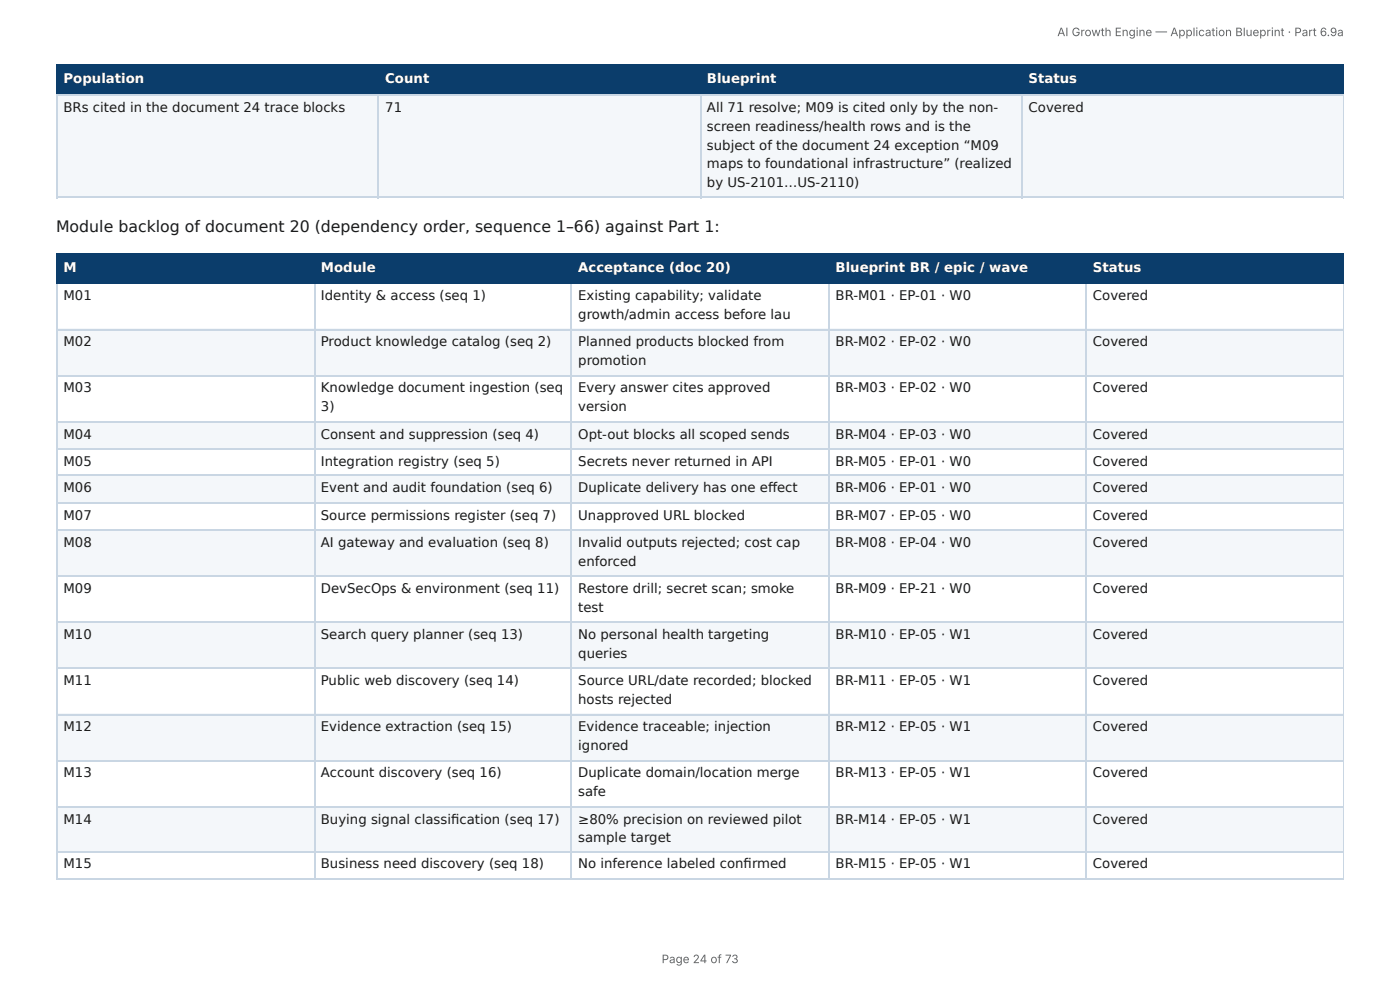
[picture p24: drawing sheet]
<svg xmlns="http://www.w3.org/2000/svg" width="297mm" height="210mm" viewBox="0 0 297 210" stroke-linecap="round" stroke-linejoin="round" font-family="sans-serif">
<defs><g id="words">
<text font-size="3.3" fill="#1a1a1a" x="11.9" y="49.2">Module backlog of document 20 (dependency order, sequence 1–66) against Part 1:</text>
<g font-size="2.8" fill="#fff">
<text x="13.5" y="17.7">Population</text>
<text x="81.8" y="17.7">Count</text>
<text x="150.2" y="17.7">Blueprint</text>
<text x="218.5" y="17.7">Status</text>
<text x="13.5" y="57.7">M</text>
<text x="68.2" y="57.7">Module</text>
<text x="122.8" y="57.7">Acceptance (doc 20)</text>
<text x="177.5" y="57.7">Blueprint BR / epic / wave</text>
<text x="232.1" y="57.7">Status</text>
</g>
<g font-size="2.8" fill="#1a1a1a">
<text x="13.5" y="23.8">BRs cited in the document 24 trace blocks</text>
<text x="81.8" y="23.8">71</text>
<text x="150.2" y="23.8">All 71 resolve; M09 is cited only by the non-</text>
<text x="218.5" y="23.8">Covered</text>
<text x="150.2" y="27.8">screen readiness/health rows and is the</text>
<text x="150.2" y="31.8">subject of the document 24 exception “M09</text>
<text x="150.2" y="35.7">maps to foundational infrastructure” (realized</text>
<text x="150.2" y="39.7">by US-2101…US-2110)</text>
<text x="13.5" y="63.8">M01</text>
<text x="68.2" y="63.8">Identity &amp; access (seq 1)</text>
<text x="122.8" y="63.8">Existing capability; validate</text>
<text x="177.5" y="63.8">BR-M01 · EP-01 · W0</text>
<text x="232.1" y="63.8">Covered</text>
<text x="122.8" y="67.7">growth/admin access before lau</text>
<text x="13.5" y="73.6">M02</text>
<text x="68.2" y="73.6">Product knowledge catalog (seq 2)</text>
<text x="122.8" y="73.6">Planned products blocked from</text>
<text x="122.8" y="77.5">promotion</text>
<text x="177.5" y="73.6">BR-M02 · EP-02 · W0</text>
<text x="232.1" y="73.6">Covered</text>
<text x="13.5" y="83.3">M03</text>
<text x="68.2" y="83.3">Knowledge document ingestion (seq</text>
<text x="122.8" y="83.3">Every answer cites approved</text>
<text x="177.5" y="83.3">BR-M03 · EP-02 · W0</text>
<text x="232.1" y="83.3">Covered</text>
<text x="68.2" y="87.3">3)</text>
<text x="122.8" y="87.3">version</text>
<text x="13.5" y="93.1">M04</text>
<text x="68.2" y="93.1">Consent and suppression (seq 4)</text>
<text x="122.8" y="93.1">Opt-out blocks all scoped sends</text>
<text x="177.5" y="93.1">BR-M04 · EP-03 · W0</text>
<text x="232.1" y="93.1">Covered</text>
<text x="13.5" y="99">M05</text>
<text x="68.2" y="99">Integration registry (seq 5)</text>
<text x="122.8" y="99">Secrets never returned in API</text>
<text x="177.5" y="99">BR-M05 · EP-01 · W0</text>
<text x="232.1" y="99">Covered</text>
<text x="13.5" y="104.5">M06</text>
<text x="68.2" y="104.5">Event and audit foundation (seq 6)</text>
<text x="122.8" y="104.5">Duplicate delivery has one eff ect</text>
<text x="177.5" y="104.5">BR-M06 · EP-01 · W0</text>
<text x="232.1" y="104.5">Covered</text>
<text x="13.5" y="110.3">M07</text>
<text x="68.2" y="110.3">Source permissions register (seq 7)</text>
<text x="122.8" y="110.3">Unapproved URL blocked</text>
<text x="177.5" y="110.3">BR-M07 · EP-05 · W0</text>
<text x="232.1" y="110.3">Covered</text>
<text x="13.5" y="116.2">M08</text>
<text x="68.2" y="116.2">AI gateway and evaluation (seq 8)</text>
<text x="122.8" y="116.2">Invalid outputs rejected; cost cap</text>
<text x="177.5" y="116.2">BR-M08 · EP-04 · W0</text>
<text x="232.1" y="116.2">Covered</text>
<text x="13.5" y="125.9">M09</text>
<text x="68.2" y="125.9">DevSecOps &amp; environment (seq 11)</text>
<text x="122.8" y="120.1">enforced</text>
<text x="122.8" y="125.9">Restore drill; secret scan; smoke</text>
<text x="177.5" y="125.9">BR-M09 · EP-21 · W0</text>
<text x="232.1" y="125.9">Covered</text>
<text x="122.8" y="129.9">test</text>
<text x="13.5" y="135.7">M10</text>
<text x="68.2" y="135.7">Search query planner (seq 13)</text>
<text x="122.8" y="135.7">No personal health targeting</text>
<text x="177.5" y="135.7">BR-M10 · EP-05 · W1</text>
<text x="232.1" y="135.7">Covered</text>
<text x="122.8" y="139.7">queries</text>
<text x="13.5" y="145.5">M11</text>
<text x="68.2" y="145.5">Public web discovery (seq 14)</text>
<text x="122.8" y="145.5">Source URL/date recorded; blocked</text>
<text x="122.8" y="149.5">hosts rejected</text>
<text x="177.5" y="145.5">BR-M11 · EP-05 · W1</text>
<text x="232.1" y="145.5">Covered</text>
<text x="13.5" y="155.3">M12</text>
<text x="68.2" y="155.3">Evidence extraction (seq 15)</text>
<text x="122.8" y="155.3">Evidence traceable; injection</text>
<text x="177.5" y="155.3">BR-M12 · EP-05 · W1</text>
<text x="232.1" y="155.3">Covered</text>
<text x="122.8" y="159.3">ignored</text>
<text x="13.5" y="165.1">M13</text>
<text x="68.2" y="165.1">Account discovery (seq 16)</text>
<text x="122.8" y="165.1">Duplicate domain/location merge</text>
<text x="177.5" y="165.1">BR-M13 · EP-05 · W1</text>
<text x="232.1" y="165.1">Covered</text>
<text x="122.8" y="169.1">safe</text>
<text x="13.5" y="174.9">M14</text>
<text x="68.2" y="174.9">Buying signal classifi cation (seq 17)</text>
<text x="122.8" y="174.9">≥80% precision on reviewed pilot</text>
<text x="122.8" y="178.9">sample target</text>
<text x="177.5" y="174.9">BR-M14 · EP-05 · W1</text>
<text x="232.1" y="174.9">Covered</text>
<text x="13.5" y="184.4">M15</text>
<text x="68.2" y="184.4">Business need discovery (seq 18)</text>
<text x="122.8" y="184.4">No inference labeled confi rmed</text>
<text x="177.5" y="184.4">BR-M15 · EP-05 · W1</text>
<text x="232.1" y="184.4">Covered</text>
</g>
<g font-size="2.5" fill="#666">
<text x="224.6" y="7.7">AI Growth Engine — Application Blueprint · Part 6.9a</text>
<text x="140.5" y="204.5">Page 24 of 73</text>
</g>
</g></defs>
<g fill="#0b3d6b">
<path d="M12.2 14h68.2v6.1h-68.2z"/>
<path d="M80.4 14h68.3v6.1h-68.3z"/>
<path d="M148.7 14h68.3v6.1h-68.3z"/>
<path d="M217 14h68.4v6.1h-68.4z"/>
</g>
<g fill="#f4f7fa">
<path d="M12.2 20.1h68.2v21.7h-68.2z"/>
<path d="M80.4 20.1h68.3v21.7h-68.3z"/>
<path d="M148.7 20.1h68.3v21.7h-68.3z"/>
<path d="M217 20.1h68.4v21.7h-68.4z"/>
</g>
<path d="M11.9 13.9h273.5M12 13.8v6.6M80.3 13.8v6.6M148.8 13.8v6.6M217.1 13.8v6.6M11.9 20.2h273.5" fill="none" stroke="#0b3d6b" stroke-width=".26"/>
<path d="M285.3 13.8v6.6" fill="none" stroke="#0b3d6b" stroke-width=".21"/>
<path d="M11.9 20.2h273.5M12 20.4v21.7M80.3 20.4v21.7M148.8 20.4v21.7M217.1 20.4v21.7M11.9 41.9h273.5" fill="none" stroke="#c9d6e3" stroke-width=".26"/>
<path d="M285.3 20.4v21.7" fill="none" stroke="#c9d6e3" stroke-width=".21"/>
<g fill="#0b3d6b">
<path d="M12.2 54h54.5v6.1h-54.5z"/>
<path d="M66.7 54h54.7v6.1h-54.7z"/>
<path d="M121.4 54h54.5v6.1h-54.5z"/>
<path d="M175.9 54h54.8v6.1h-54.8z"/>
<path d="M230.7 54h54.7v6.1h-54.7z"/>
</g>
<g fill="#f4f7fa">
<path d="M12.2 69.9h54.5v9.7h-54.5z"/>
<path d="M66.7 69.9h54.7v9.7h-54.7z"/>
<path d="M121.4 69.9h54.5v9.7h-54.5z"/>
<path d="M175.9 69.9h54.8v9.7h-54.8z"/>
<path d="M230.7 69.9h54.7v9.7h-54.7z"/>
<path d="M12.2 89.4h54.5v5.9h-54.5z"/>
<path d="M66.7 89.4h54.7v5.9h-54.7z"/>
<path d="M121.4 89.4h54.5v5.9h-54.5z"/>
<path d="M175.9 89.4h54.8v5.9h-54.8z"/>
<path d="M230.7 89.4h54.7v5.9h-54.7z"/>
<path d="M12.2 101.1h54.5v5.8h-54.5z"/>
<path d="M66.7 101.1h54.7v5.8h-54.7z"/>
<path d="M121.4 101.1h54.5v5.8h-54.5z"/>
<path d="M175.9 101.1h54.8v5.8h-54.8z"/>
<path d="M230.7 101.1h54.7v5.8h-54.7z"/>
<path d="M12.2 112.7h54.5v9.8h-54.5z"/>
<path d="M66.7 112.7h54.7v9.8h-54.7z"/>
<path d="M121.4 112.7h54.5v9.8h-54.5z"/>
<path d="M175.9 112.7h54.8v9.8h-54.8z"/>
<path d="M230.7 112.7h54.7v9.8h-54.7z"/>
<path d="M12.2 132.3h54.5v9.5h-54.5z"/>
<path d="M66.7 132.3h54.7v9.5h-54.7z"/>
<path d="M121.4 132.3h54.5v9.5h-54.5z"/>
<path d="M175.9 132.3h54.8v9.5h-54.8z"/>
<path d="M230.7 132.3h54.7v9.5h-54.7z"/>
<path d="M12.2 151.6h54.5v9.8h-54.5z"/>
<path d="M66.7 151.6h54.7v9.8h-54.7z"/>
<path d="M121.4 151.6h54.5v9.8h-54.5z"/>
<path d="M175.9 151.6h54.8v9.8h-54.8z"/>
<path d="M230.7 151.6h54.7v9.8h-54.7z"/>
<path d="M12.2 171.2h54.5v9.8h-54.5z"/>
<path d="M66.7 171.2h54.7v9.8h-54.7z"/>
<path d="M121.4 171.2h54.5v9.8h-54.5z"/>
<path d="M175.9 171.2h54.8v9.8h-54.8z"/>
<path d="M230.7 171.2h54.7v9.8h-54.7z"/>
</g>
<path d="M11.9 53.8h273.5M12 53.7v6.6M66.8 53.7v6.6M121.3 53.7v6.6M176.1 53.7v6.6M230.6 53.7v6.6M11.9 60.2h273.5" fill="none" stroke="#0b3d6b" stroke-width=".26"/>
<path d="M285.3 53.7v6.6" fill="none" stroke="#0b3d6b" stroke-width=".21"/>
<g fill="none" stroke="#c9d6e3" stroke-width=".26">
<path d="M11.9 70h273.5M11.9 79.8h273.5M12 60.3v126.5M66.8 60.3v126.5M121.3 60.3v126.5M176.1 60.3v126.5M230.6 60.3v126.5M11.9 89.6h273.5M11.9 95.4h273.5M11.9 100.9h273.5M11.9 106.8h273.5M11.9 112.6h273.5"/>
<path d="M11.9 122.4h273.5M11.9 132.2h273.5M11.9 141.9h273.5M11.9 151.7h273.5M11.9 161.5h273.5M11.9 171.3h273.5M11.9 180.8h273.5M11.9 186.7h273.5"/>
</g>
<path d="M285.3 60.3v126.5" fill="none" stroke="#c9d6e3" stroke-width=".21"/>
<use href="#words"/>
</svg>
